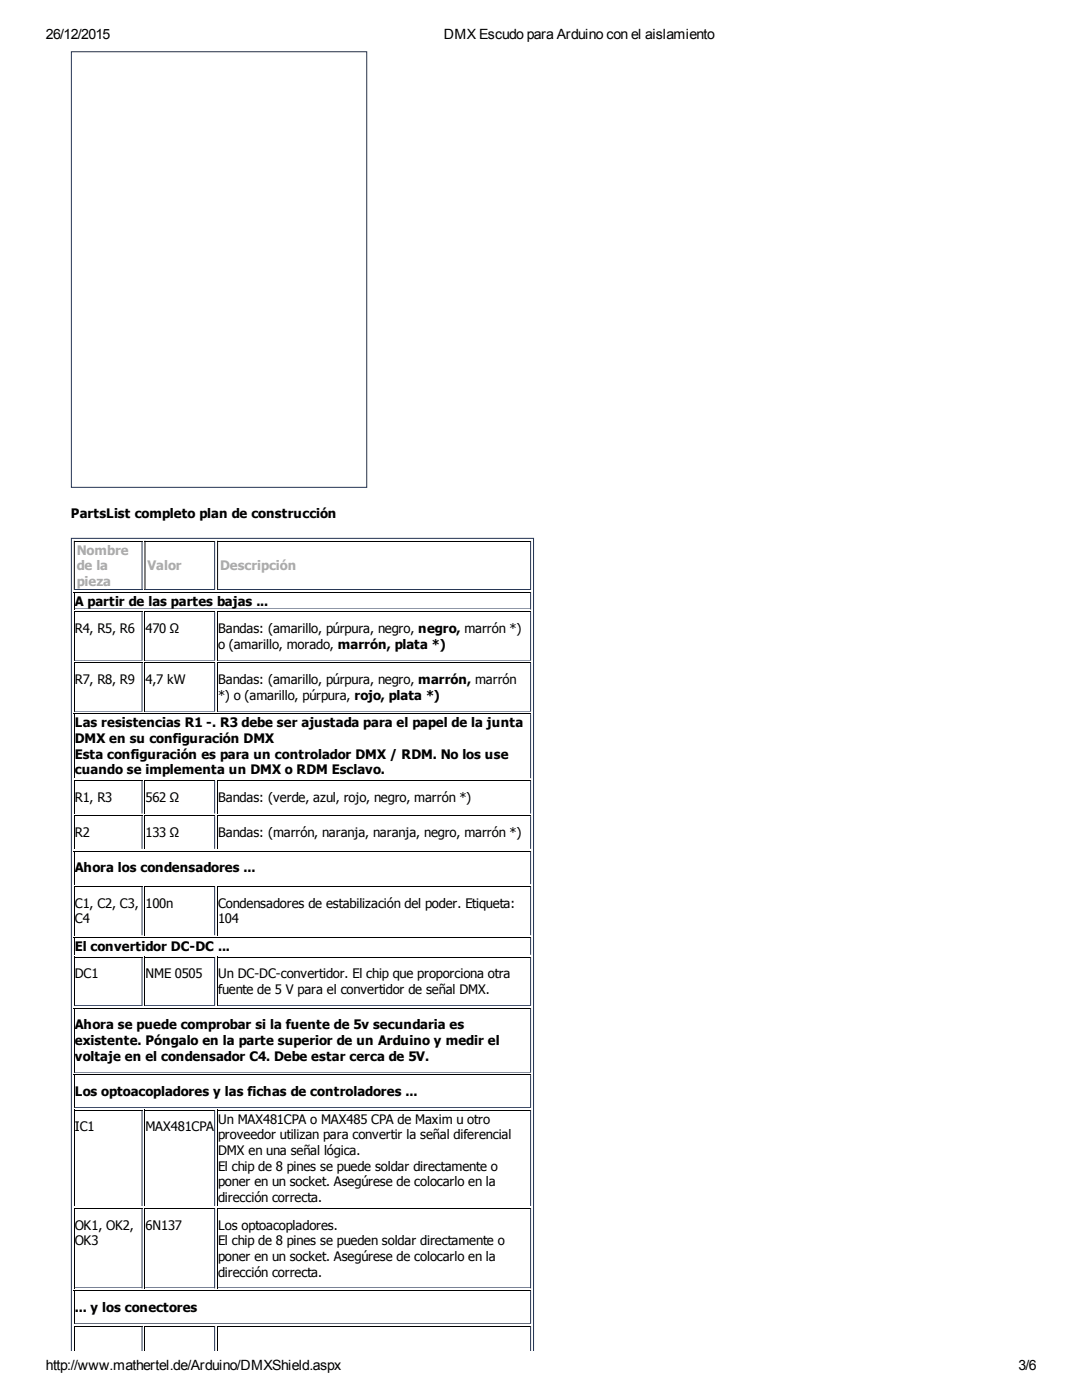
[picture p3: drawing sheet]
<svg xmlns="http://www.w3.org/2000/svg" width="216mm" height="279mm" viewBox="0 0 216 279" stroke-linecap="round" stroke-linejoin="round" font-family="sans-serif">
<defs><g id="words">
<g font-size="2.8">
<text x="9.2" y="7.8">26/12/2015</text>
<text x="88.5" y="7.8">DMX Escudo para Arduino con el aislamiento</text>
<text x="9.2" y="273.4">http://www.mathertel.de/Arduino/DMXShield.aspx</text>
<text x="203.2" y="273.4">3/6</text>
</g>
<g font-size="2.6">
<text x="14.1" y="103.4">PartsList completo plan de construcción</text>
<text x="14.9" y="120.9">A partir de las partes bajas ...</text>
<text x="14.9" y="126.3">R4, R5, R6</text>
<text x="29" y="126.3">470 Ω</text>
<text x="43.5" y="126.3">Bandas: (amarillo, púrpura, negro, negro, marrón *)</text>
<text x="43.5" y="129.5">o (amarillo, morado, marrón, plata *)</text>
<text x="14.9" y="136.5">R7, R8, R9</text>
<text x="29" y="136.5">4,7 kW</text>
<text x="43.5" y="136.5">Bandas: (amarillo, púrpura, negro, marrón, marrón</text>
<text x="43.5" y="139.6">*) o (amarillo, púrpura, rojo, plata *)</text>
<text x="14.9" y="145.1">Las resistencias R1 ­. R3 debe ser ajustada para el papel de la junta</text>
<text x="14.9" y="148.3">DMX en su configuración DMX</text>
<text x="14.9" y="151.4">Esta configuración es para un controlador DMX / RDM. No los use</text>
<text x="14.9" y="154.5">cuando se implementa un DMX o RDM Esclavo.</text>
<text x="14.9" y="160">R1, R3</text>
<text x="29" y="160">562 Ω</text>
<text x="43.5" y="160">Bandas: (verde, azul, rojo, negro, marrón *)</text>
<text x="14.9" y="167.1">R2</text>
<text x="29" y="167.1">133 Ω</text>
<text x="43.5" y="167.1">Bandas: (marrón, naranja, naranja, negro, marrón *)</text>
<text x="14.9" y="174.1">Ahora los condensadores ...</text>
<text x="14.9" y="181.2">C1, C2, C3,</text>
<text x="14.9" y="184.3">C4</text>
<text x="29" y="181.2">100n</text>
<text x="43.5" y="181.2">Condensadores de estabilización del poder. Etiqueta:</text>
<text x="43.5" y="184.3">104</text>
<text x="14.9" y="189.8">El convertidor DC­DC ...</text>
<text x="14.9" y="195.3">DC1</text>
<text x="29" y="195.3">NME 0505</text>
<text x="43.5" y="195.3">Un DC­DC­convertidor. El chip que proporciona otra</text>
<text x="43.5" y="198.4">fuente de 5 V para el convertidor de señal DMX.</text>
<text x="14.9" y="205.4">Ahora se puede comprobar si la fuente de 5v secundaria es</text>
<text x="14.9" y="208.6">existente. Póngalo en la parte superior de un Arduino y medir el</text>
<text x="14.9" y="211.7">voltaje en el condensador C4. Debe estar cerca de 5V.</text>
<text x="14.9" y="218.7">Los optoacopladores y las fichas de controladores ...</text>
<text x="14.9" y="225.8">IC1</text>
<text x="29" y="225.8">MAX481CPA</text>
<text x="43.5" y="224.2">Un MAX481CPA o MAX485 CPA de Maxim u otro</text>
<text x="43.5" y="227.4">proveedor utilizan para convertir la señal diferencial</text>
<text x="43.5" y="230.5">DMX en una señal lógica.</text>
<text x="43.5" y="233.6">El chip de 8 pines se puede soldar directamente o</text>
<text x="43.5" y="236.8">poner en un socket. Asegúrese de colocarlo en la</text>
<text x="43.5" y="239.9">dirección correcta.</text>
<text x="14.9" y="245.4">OK1, OK2,</text>
<text x="29" y="245.4">6N137</text>
<text x="43.5" y="245.4">Los optoacopladores.</text>
<text x="14.9" y="248.5">OK3</text>
<text x="43.5" y="248.5">El chip de 8 pines se pueden soldar directamente o</text>
<text x="43.5" y="251.6">poner en un socket. Asegúrese de colocarlo en la</text>
<text x="43.5" y="254.8">dirección correcta.</text>
<text x="14.9" y="261.8">... y los conectores</text>
</g>
<g font-size="2.6" fill="#ababab">
<text x="15.3" y="110.7">Nombre</text>
<text x="15.3" y="113.8">de la</text>
<text x="29.4" y="113.8">Valor</text>
<text x="43.9" y="113.8">Descripción</text>
<text x="15.3" y="116.9">pieza</text>
</g>
</g></defs>
<path d="M14.2 269.5v-162.1h92.3v162.1" fill="none" stroke="#203050" stroke-width=".2"/>
<path d="M14.7 107.9h13.7v9.8h-13.7z" fill="#fff"/>
<path d="M14.7 108h13.7M14.8 107.9v9.8" fill="none" stroke="#000" stroke-width=".2"/>
<path d="M14.7 117.6h13.7M28.3 107.9v9.8" fill="none" stroke="#203050" stroke-width=".2"/>
<path d="M28.8 107.9h14.1v9.8h-14.1z" fill="#fff"/>
<path d="M28.8 108h14.1M28.9 107.9v9.8" fill="none" stroke="#000" stroke-width=".2"/>
<path d="M28.8 117.6h14.1M42.8 107.9v9.8" fill="none" stroke="#203050" stroke-width=".2"/>
<path d="M43.3 107.9h62.7v9.8h-62.7z" fill="#fff"/>
<g fill="none" stroke="#000" stroke-width=".2">
<path d="M14.7 118.2h91.3M14.8 118.1v3.5M43.3 108h62.7M43.4 107.9v9.8M14.7 122.1h13.7M14.7 132.3h13.7M14.8 122v9.8M14.8 132.2v9.8M28.8 122.1h14.1M28.8 132.3h14.1M28.9 122v9.8M28.9 132.2v9.8"/>
<path d="M43.3 122.1h62.7M43.3 132.3h62.7M43.4 122v9.8M43.4 132.2v9.8M14.7 142.5h91.3M14.7 155.8h13.7M14.8 142.4v12.9M14.8 155.7v6.7M28.8 155.8h14.1M28.9 155.7v6.7M43.3 155.8h62.7M43.4 155.7v6.7"/>
<path d="M14.7 162.9h13.7M14.7 169.9h91.3M14.7 176.9h13.7M14.8 162.8v6.6M14.8 169.8v6.7M14.8 176.8v9.8M28.8 162.9h14.1M28.8 176.9h14.1M28.9 162.8v6.6M28.9 176.8v9.8M43.3 162.9h62.7M43.3 176.9h62.7"/>
<path d="M43.4 162.8v6.6M43.4 176.8v9.8M14.7 187.1h91.3M14.7 191h13.7M14.8 187v3.6M14.8 190.9v9.8M28.8 191h14.1M28.9 190.9v9.8M43.3 191h62.7M43.4 190.9v9.8M14.7 201.2h91.3M14.7 214.5h91.3"/>
<path d="M14.8 201.1v12.9M14.8 214.4v6.7M14.7 221.6h13.7M14.8 221.5v19.2M28.8 221.6h14.1M28.9 221.5v19.2M43.3 221.6h62.7M43.4 221.5v19.2M14.7 241.2h13.7M14.7 257.6h91.3M14.8 241.1v16M14.8 257.5v6.7"/>
<path d="M28.8 241.2h14.1M28.9 241.1v16M43.3 241.2h62.7M43.4 241.1v16M14.7 264.7h13.7M14.8 264.6v4.9M28.8 264.7h14.1M28.9 264.6v4.9M43.3 264.7h62.7M43.4 264.6v4.9"/>
</g>
<g fill="none" stroke="#203050" stroke-width=".2">
<path d="M43.3 117.6h62.7M105.9 107.9v9.8M105.9 118.1v3.5M14.7 121.5h91.3M14.7 131.7h13.7M28.3 122v9.8M28.3 132.2v9.8M28.8 131.7h14.1M42.8 122v9.8M42.8 132.2v9.8M43.3 131.7h62.7M105.9 122v9.8"/>
<path d="M105.9 132.2v9.8M14.7 141.9h13.7M28.3 155.7v6.7M28.8 141.9h14.1M42.8 155.7v6.7M43.3 141.9h62.7M105.9 142.4v12.9M105.9 155.7v6.7M28.3 162.8v6.6M28.3 176.8v9.8M42.8 162.8v6.6M42.8 176.8v9.8"/>
<path d="M105.9 162.8v6.6M105.9 169.8v6.7M105.9 176.8v9.8M28.3 190.9v9.8M42.8 190.9v9.8M105.9 187v3.6M105.9 190.9v9.8M14.7 200.6h13.7M14.7 214h91.3M28.8 200.6h14.1M43.3 200.6h62.7M105.9 201.1v12.9"/>
<path d="M105.9 214.4v6.7M14.7 221h91.3M28.3 221.5v19.2M42.8 221.5v19.2M105.9 221.5v19.2M14.7 257h13.7M28.3 241.1v16M28.8 257h14.1M42.8 241.1v16M43.3 257h62.7M105.9 241.1v16M105.9 257.5v6.7"/>
<path d="M14.7 264.1h91.3M28.3 264.6v4.9M42.8 264.6v4.9M105.9 264.6v4.9"/>
</g>
<path d="M14.2 10.3h59v87h-59z" fill="none" stroke="#235" stroke-width=".2"/>
<use href="#words"/>
</svg>
